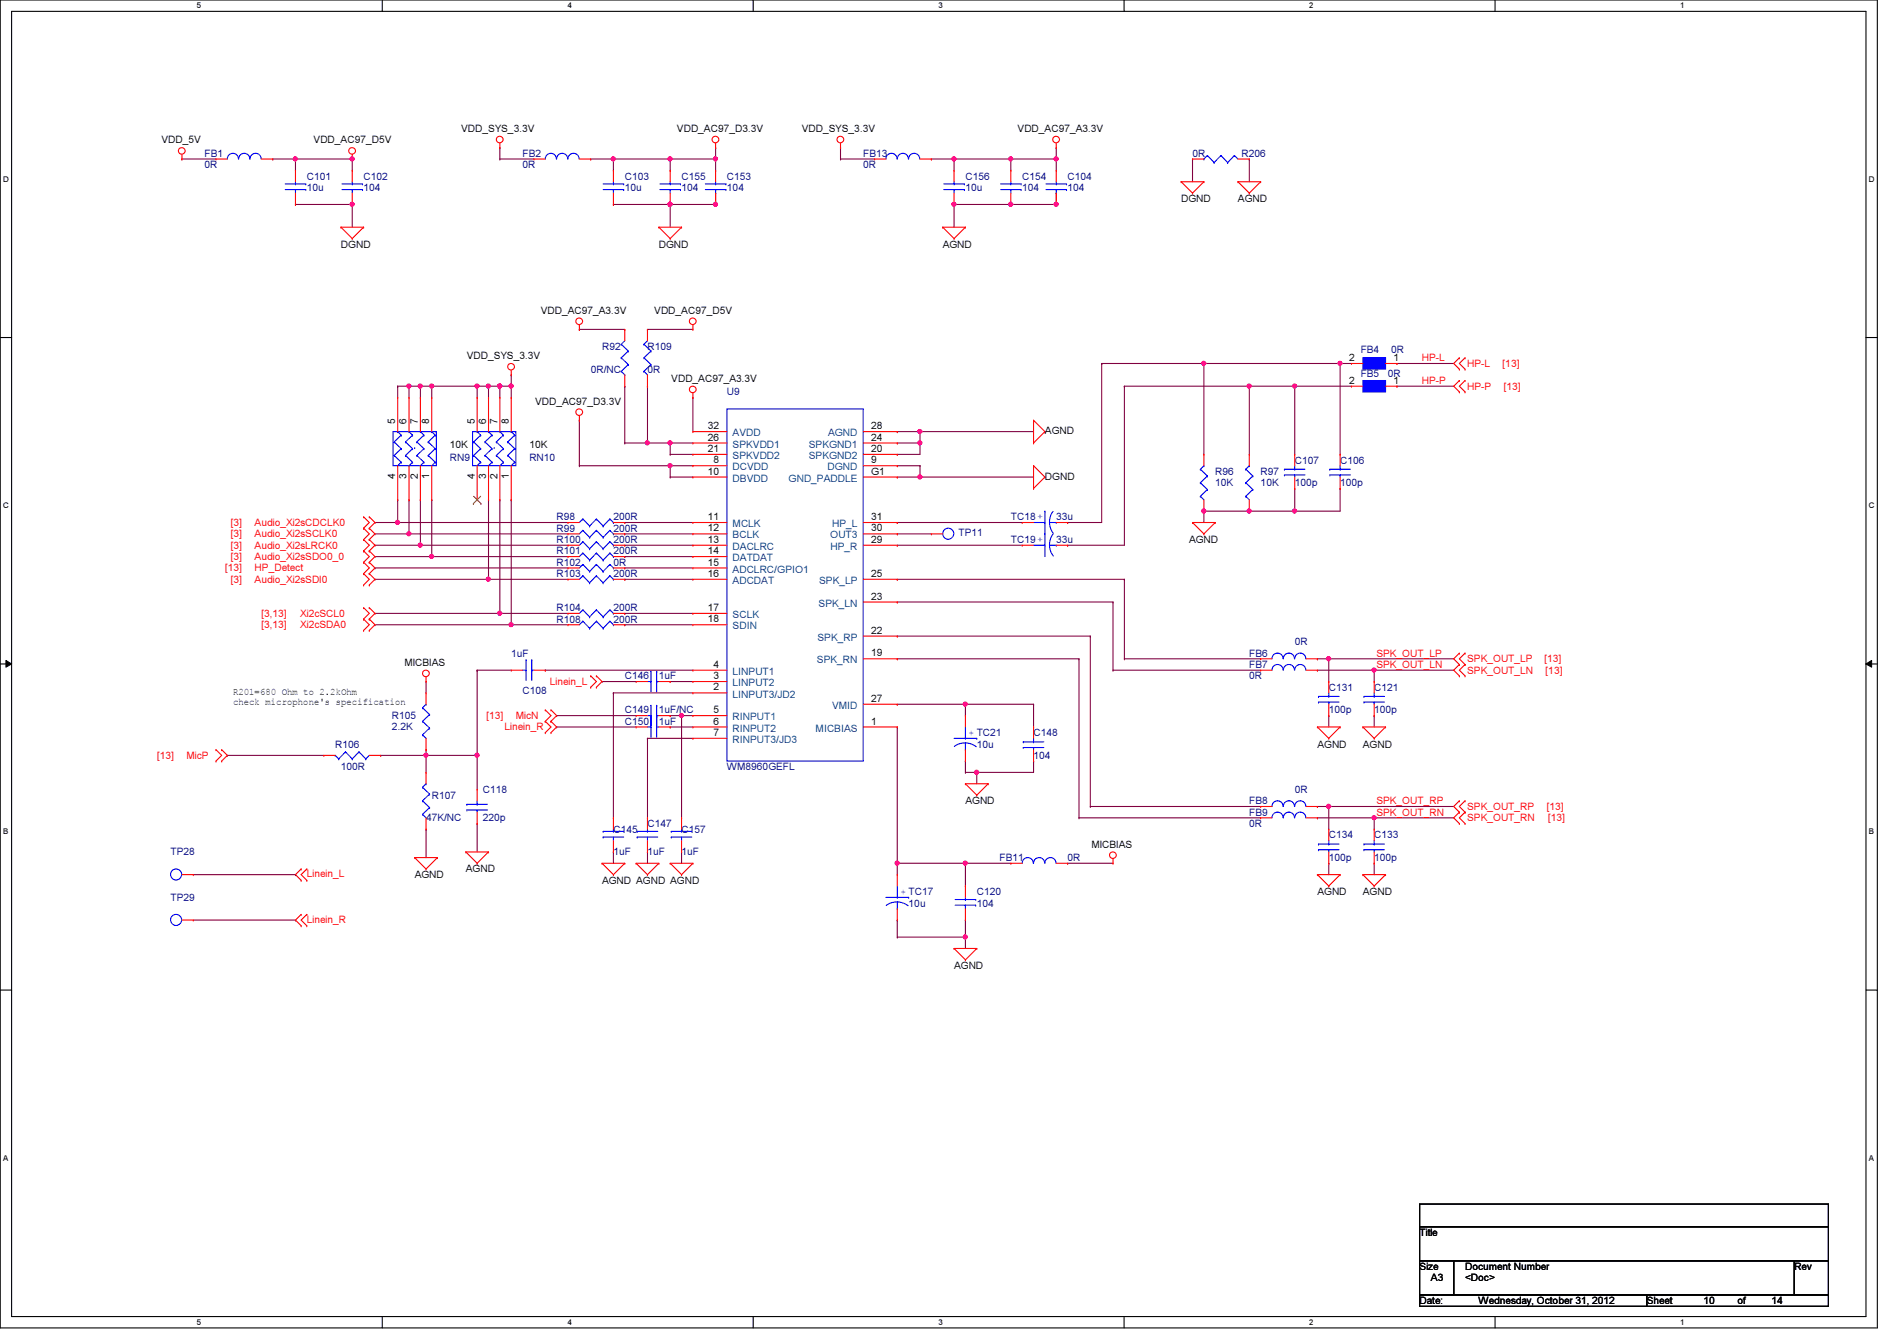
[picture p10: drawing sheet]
<svg xmlns="http://www.w3.org/2000/svg" width="297mm" height="210mm" viewBox="0 0 297 210" stroke-linecap="round" stroke-linejoin="round" font-family="sans-serif">
<defs><g id="words">
<g font-size="1.6">
<text x="25.3" y="22.4">VDD_5V</text>
<text x="49.1" y="22.4">VDD_AC97_D5V</text>
<text x="72.2" y="20.7">VDD_SYS_3.3V</text>
<text x="106" y="20.7">VDD_AC97_D3.3V</text>
<text x="125.6" y="20.7">VDD_SYS_3.3V</text>
<text x="159.3" y="20.7">VDD_AC97_A3.3V</text>
<text x="185" y="31.7">DGND</text>
<text x="193.8" y="31.7">AGND</text>
<text x="53.4" y="38.8">DGND</text>
<text x="103.2" y="38.8">DGND</text>
<text x="147.6" y="38.8">AGND</text>
<text x="84.7" y="49.1">VDD_AC97_A3.3V</text>
<text x="102.4" y="49.1">VDD_AC97_D5V</text>
<text x="73.1" y="56.2">VDD_SYS_3.3V</text>
<text x="105.1" y="59.8">VDD_AC97_A3.3V</text>
<text x="211.3" y="56.5">2</text>
<text x="218.2" y="56.5">1</text>
<text x="83.8" y="63.3">VDD_AC97_D3.3V</text>
<text x="211.3" y="60.1">2</text>
<text x="218.2" y="60.1">1</text>
<text x="61.9" y="66.3" transform="rotate(-90 61.9 66.3)">5</text>
<text x="63.7" y="66.3" transform="rotate(-90 63.7 66.3)">6</text>
<text x="65.4" y="66.3" transform="rotate(-90 65.4 66.3)">7</text>
<text x="67.2" y="66.3" transform="rotate(-90 67.2 66.3)">8</text>
<text x="70.4" y="70.1">10K</text>
<text x="74.3" y="66.3" transform="rotate(-90 74.3 66.3)">5</text>
<text x="76.1" y="66.3" transform="rotate(-90 76.1 66.3)">6</text>
<text x="77.9" y="66.3" transform="rotate(-90 77.9 66.3)">7</text>
<text x="79.7" y="66.3" transform="rotate(-90 79.7 66.3)">8</text>
<text x="82.9" y="70.1">10K</text>
<text x="110.8" y="67.2">32</text>
<text x="110.8" y="69">26</text>
<text x="110.8" y="70.7">21</text>
<text x="136.4" y="70.7">20</text>
<text x="136.4" y="69">24</text>
<text x="136.4" y="67.2">28</text>
<text x="163.6" y="67.9">AGND</text>
<text x="61.9" y="75" transform="rotate(-90 61.9 75)">4</text>
<text x="63.7" y="75" transform="rotate(-90 63.7 75)">3</text>
<text x="65.4" y="75" transform="rotate(-90 65.4 75)">2</text>
<text x="67.2" y="75" transform="rotate(-90 67.2 75)">1</text>
<text x="74.3" y="75" transform="rotate(-90 74.3 75)">4</text>
<text x="76.1" y="75" transform="rotate(-90 76.1 75)">3</text>
<text x="77.9" y="75" transform="rotate(-90 77.9 75)">2</text>
<text x="79.7" y="75" transform="rotate(-90 79.7 75)">1</text>
<text x="110.8" y="74.3">10</text>
<text x="111.7" y="72.5">8</text>
<text x="136.4" y="72.5">9</text>
<text x="136.4" y="74.3">G1</text>
<text x="163.6" y="75.1">DGND</text>
<text x="110.8" y="81.4">11</text>
<text x="110.8" y="83.2">12</text>
<text x="136.4" y="83.2">30</text>
<text x="136.4" y="81.4">31</text>
<text x="110.8" y="85">13</text>
<text x="110.8" y="86.7">14</text>
<text x="110.8" y="88.5">15</text>
<text x="136.4" y="85">29</text>
<text x="186.2" y="85">AGND</text>
<text x="110.8" y="90.3">16</text>
<text x="110.8" y="95.6">17</text>
<text x="136.4" y="90.3">25</text>
<text x="136.4" y="93.9">23</text>
<text x="110.8" y="97.4">18</text>
<text x="136.4" y="99.2">22</text>
<text x="63.3" y="104.2">MICBIAS</text>
<text x="111.7" y="104.5">4</text>
<text x="111.7" y="106.3">3</text>
<text x="136.4" y="102.7">19</text>
<text x="36.5" y="108.8">R201=680 Ohm to 2.2kOhm</text>
<text x="36.5" y="110.4">check microphone's specification</text>
<text x="111.7" y="111.6">5</text>
<text x="111.7" y="113.4">6</text>
<text x="111.7" y="108.1">2</text>
<text x="136.4" y="109.9">27</text>
<text x="136.4" y="113.4">1</text>
<text x="111.7" y="115.2">7</text>
<text x="206.3" y="117">AGND</text>
<text x="213.4" y="117">AGND</text>
<text x="151.2" y="125.9">AGND</text>
<text x="64.9" y="137.5">AGND</text>
<text x="72.9" y="136.6">AGND</text>
<text x="170.9" y="132.7">MICBIAS</text>
<text x="94.3" y="138.3">AGND AGND AGND</text>
<text x="206.3" y="140.1">AGND</text>
<text x="213.4" y="140.1">AGND</text>
<text x="149.4" y="151.7">AGND</text>
<text x="222.3" y="193.5">Title</text>
<text x="222.3" y="198.8">Size</text>
<text x="224.1" y="200.6">A3</text>
<text x="229.4" y="200.6">&lt;Doc&gt;</text>
<text x="229.4" y="198.8">Document Number</text>
<text x="281" y="198.8">Rev</text>
<text x="222.3" y="204.1">Date:</text>
<text x="231.5" y="204.1">Wednesday, October 31, 2012</text>
<text x="257.8" y="204.1">Sheet</text>
<text x="266.7" y="204.1">10</text>
<text x="272.1" y="204.1">of</text>
<text x="277.4" y="204.1">14</text>
</g>
<g font-size="1.6" fill="#000080">
<text x="32" y="24.6">FB1</text>
<text x="32" y="26.3">0R</text>
<text x="48" y="28.1">C101</text>
<text x="48" y="29.9">10u</text>
<text x="56.9" y="28.1">C102</text>
<text x="56.9" y="29.9">104</text>
<text x="81.8" y="24.6">FB2</text>
<text x="81.8" y="26.3">0R</text>
<text x="97.8" y="28.1">C103</text>
<text x="97.8" y="29.9">10u</text>
<text x="106.7" y="28.1">C155</text>
<text x="106.7" y="29.9">104</text>
<text x="113.8" y="28.1">C153</text>
<text x="113.8" y="29.9">104</text>
<text x="135.2" y="24.6">FB13</text>
<text x="135.2" y="26.3">0R</text>
<text x="151.2" y="28.1">C156</text>
<text x="151.2" y="29.9">10u</text>
<text x="160.1" y="28.1">C154</text>
<text x="160.1" y="29.9">104</text>
<text x="167.2" y="28.1">C104</text>
<text x="167.2" y="29.9">104</text>
<text x="186.7" y="24.6">0R</text>
<text x="194.4" y="24.6">R206</text>
<text x="92.5" y="58.3">0R/NC</text>
<text x="94.3" y="54.8">R92</text>
<text x="101.4" y="54.8">R109</text>
<text x="101.4" y="58.3">0R</text>
<text x="213.1" y="55.3">FB4</text>
<text x="213.1" y="59.1">FB5</text>
<text x="217.3" y="59.1">0R</text>
<text x="217.8" y="55.3">0R</text>
<text x="113.8" y="61.9">U9</text>
<text x="70.4" y="72.2">RN9</text>
<text x="82.9" y="72.2">RN10</text>
<text x="190.3" y="74.3">R96</text>
<text x="190.3" y="76.1">10K</text>
<text x="197.4" y="74.3">R97</text>
<text x="197.4" y="76.1">10K</text>
<text x="202.7" y="72.6">C107</text>
<text x="202.7" y="76.1">100p</text>
<text x="209.8" y="72.6">C106</text>
<text x="209.8" y="76.1">100p</text>
<text x="87.2" y="83.2">R99</text>
<text x="87.2" y="81.4">R98</text>
<text x="96.1" y="83.2">200R</text>
<text x="96.1" y="81.4">200R</text>
<text x="150.1" y="83.9">TP11</text>
<text x="158.3" y="81.4">TC18</text>
<text x="165.4" y="81.4">33u</text>
<text x="87.2" y="85">R100</text>
<text x="87.2" y="86.8">R101</text>
<text x="87.2" y="88.6">R102</text>
<text x="96.1" y="85">200R</text>
<text x="96.1" y="86.8">200R</text>
<text x="96.1" y="88.6">0R</text>
<text x="158.3" y="85">TC19</text>
<text x="165.4" y="85">33u</text>
<text x="87.2" y="90.3">R103</text>
<text x="87.2" y="95.7">R104</text>
<text x="96.1" y="90.3">200R</text>
<text x="96.1" y="95.7">200R</text>
<text x="87.2" y="97.5">R108</text>
<text x="96.1" y="97.5">200R</text>
<text x="202.7" y="101">0R</text>
<text x="80" y="102.8">1uF</text>
<text x="97.8" y="106.3">C146</text>
<text x="103.2" y="106.3">1uF</text>
<text x="195.6" y="102.8">FB6</text>
<text x="195.6" y="104.6">FB7</text>
<text x="195.6" y="106.3">0R</text>
<text x="61.4" y="112.6">R105</text>
<text x="81.8" y="108.7">C108</text>
<text x="97.8" y="111.7">C149</text>
<text x="97.8" y="113.5">C150</text>
<text x="103.2" y="111.7">1uF/NC</text>
<text x="103.2" y="113.5">1uF</text>
<text x="208.1" y="108.1">C131</text>
<text x="208.1" y="111.7">100p</text>
<text x="215.2" y="108.1">C121</text>
<text x="215.2" y="111.7">100p</text>
<text x="52.5" y="117">R106</text>
<text x="61.4" y="114.3">2.2K</text>
<text x="152.9" y="117">10u</text>
<text x="161.8" y="115.2">C148</text>
<text x="161.8" y="118.8">104</text>
<text x="53.4" y="120.6">100R</text>
<text x="67.6" y="125">R107</text>
<text x="75.6" y="124.1">C118</text>
<text x="113.8" y="120.6">WM8960GEFL</text>
<text x="195.6" y="125.9">FB8</text>
<text x="202.7" y="124.1">0R</text>
<text x="66.7" y="128.6">47K/NC</text>
<text x="75.6" y="128.6">220p</text>
<text x="96.1" y="130.3">C145</text>
<text x="101.4" y="129.5">C147</text>
<text x="106.7" y="130.3">C157</text>
<text x="195.6" y="127.7">FB9</text>
<text x="195.6" y="129.5">0R</text>
<text x="208.1" y="131.2">C134</text>
<text x="215.2" y="131.2">C133</text>
<text x="26.7" y="133.9">TP28</text>
<text x="96.1" y="133.9">1uF</text>
<text x="101.4" y="133.9">1uF</text>
<text x="106.7" y="133.9">1uF</text>
<text x="156.5" y="134.8">FB11</text>
<text x="167.2" y="134.8">0R</text>
<text x="208.1" y="134.8">100p</text>
<text x="215.2" y="134.8">100p</text>
<text x="26.7" y="141">TP29</text>
<text x="142.3" y="141.9">10u</text>
<text x="152.9" y="140.1">C120</text>
<text x="152.9" y="141.9">104</text>
</g>
<g font-size="1.6" fill="#f00">
<text x="222.6" y="56.6">HP-L</text>
<text x="229.7" y="57.4">HP-L</text>
<text x="235.3" y="57.4">[13]</text>
<text x="222.6" y="60.1">HP-P</text>
<text x="229.7" y="61">HP-P</text>
<text x="235.5" y="61">[13]</text>
<text x="36.1" y="82.3">[3]</text>
<text x="39.9" y="82.3">Audio_Xi2sCDCLK0</text>
<text x="35.3" y="89.5">[13]</text>
<text x="36.1" y="84.1">[3]</text>
<text x="36.1" y="85.9">[3]</text>
<text x="36.1" y="87.7">[3]</text>
<text x="39.9" y="84.1">Audio_Xi2sSCLK0</text>
<text x="39.9" y="85.9">Audio_Xi2sLRCK0</text>
<text x="39.9" y="87.7">Audio_Xi2sSDO0_0</text>
<text x="39.9" y="89.5">HP_Detect</text>
<text x="36.1" y="91.2">[3]</text>
<text x="39.9" y="91.2">Audio_Xi2sSDI0</text>
<text x="40.9" y="98.3">[3,13]</text>
<text x="40.9" y="96.6">[3,13]</text>
<text x="47" y="98.3">Xi2cSDA0</text>
<text x="47" y="96.6">Xi2cSCL0</text>
<text x="86.1" y="107.2">Linein_L</text>
<text x="215.5" y="102.8">SPK_OUT_LP</text>
<text x="215.5" y="104.6">SPK_OUT_LN</text>
<text x="229.7" y="103.7">SPK_OUT_LP</text>
<text x="229.7" y="105.5">SPK_OUT_LN</text>
<text x="241.8" y="103.7">[13]</text>
<text x="242" y="105.5">[13]</text>
<text x="76.2" y="112.6">[13]</text>
<text x="80.8" y="112.6">MicN</text>
<text x="24.6" y="118.8">[13]</text>
<text x="29.2" y="118.8">MicP</text>
<text x="79" y="114.3">Linein_R</text>
<text x="215.5" y="125.9">SPK_OUT_RP</text>
<text x="215.5" y="127.7">SPK_OUT_RN</text>
<text x="229.7" y="126.8">SPK_OUT_RP</text>
<text x="229.7" y="128.6">SPK_OUT_RN</text>
<text x="242.2" y="126.8">[13]</text>
<text x="242.4" y="128.6">[13]</text>
<text x="48" y="137.3">Linein_L</text>
<text x="48" y="144.4">Linein_R</text>
</g>
<g font-size="1.6" fill="#004080">
<text x="114.7" y="68.3">AVDD</text>
<text x="114.7" y="70.1">SPKVDD1</text>
<text x="114.7" y="71.8">SPKVDD2</text>
<text x="126.7" y="71.8">SPKGND2</text>
<text x="126.7" y="70.1">SPKGND1</text>
<text x="129.7" y="68.3">AGND</text>
<text x="114.7" y="73.6">DCVDD</text>
<text x="114.7" y="75.4">DBVDD</text>
<text x="123.5" y="75.4">GND_PADDLE</text>
<text x="129.6" y="73.6">DGND</text>
<text x="114.7" y="82.5">MCLK</text>
<text x="130.3" y="82.5">HP_L</text>
<text x="114.7" y="84.3">BCLK</text>
<text x="114.7" y="86.1">DACLRC</text>
<text x="114.7" y="87.8">DATDAT</text>
<text x="114.7" y="89.6">ADCLRC/GPIO1</text>
<text x="130" y="84.3">OUT3</text>
<text x="130" y="86.1">HP_R</text>
<text x="114.7" y="91.4">ADCDAT</text>
<text x="128.2" y="95">SPK_LN</text>
<text x="128.3" y="91.4">SPK_LP</text>
<text x="114.7" y="98.5">SDIN</text>
<text x="114.7" y="96.7">SCLK</text>
<text x="128" y="100.3">SPK_RP</text>
<text x="114.7" y="105.6">LINPUT1</text>
<text x="114.7" y="107.4">LINPUT2</text>
<text x="127.9" y="103.8">SPK_RN</text>
<text x="114.7" y="112.7">RINPUT1</text>
<text x="114.7" y="109.2">LINPUT3/JD2</text>
<text x="130.3" y="111">VMID</text>
<text x="114.7" y="114.5">RINPUT2</text>
<text x="114.7" y="116.3">RINPUT3/JD3</text>
<text x="127.7" y="114.5">MICBIAS</text>
</g>
<g font-size="1.6" fill="#00f">
<text x="163.4" y="81.2" transform="rotate(-90 163.4 81.2)">+</text>
<text x="163.4" y="84.8" transform="rotate(-90 163.4 84.8)">+</text>
<text x="151.7" y="115.2">+ TC21</text>
<text x="141.1" y="140.1">+ TC17</text>
</g>
<g font-size="1.3">
<text x="30.8" y="1.3">5</text>
<text x="88.9" y="1.3">4</text>
<text x="146.9" y="1.3">3</text>
<text x="205" y="1.3">2</text>
<text x="263.1" y="1.3">1</text>
<text x=".5" y="28.4">D</text>
<text x="292.6" y="28.4">D</text>
<text x=".5" y="79.5">C</text>
<text x="292.6" y="79.5">C</text>
<text x=".5" y="130.6">B</text>
<text x="292.6" y="130.6">B</text>
<text x=".5" y="181.7">A</text>
<text x="292.6" y="181.7">A</text>
<text x="30.8" y="207.4">5</text>
<text x="88.9" y="207.4">4</text>
<text x="146.9" y="207.4">3</text>
<text x="205" y="207.4">2</text>
<text x="263.1" y="207.4">1</text>
</g>
</g></defs>
<path d="M0 0h294v207.9h-294zM1.8 1.8h290.4v204.3h-290.4z" fill="none" stroke="#000" stroke-width=".17"/>
<g fill="#fff">
<path d="M30.8 .2h.7v1.4h-.7z"/>
<path d="M30.8 206.2h.7v1.4h-.7z"/>
</g>
<path d="M59.9 0v1.8M59.9 206.1v1.8" fill="none" stroke="#000" stroke-width=".17"/>
<g fill="#fff">
<path d="M88.9 .2h.6v1.4h-.6z"/>
<path d="M88.9 206.2h.6v1.4h-.6z"/>
</g>
<path d="M117.9 0v1.8M117.9 206.1v1.8" fill="none" stroke="#000" stroke-width=".17"/>
<g fill="#fff">
<path d="M146.9 .2h.7v1.4h-.7z"/>
<path d="M146.9 206.2h.7v1.4h-.7z"/>
</g>
<path d="M176 0v1.8M176 206.1v1.8" fill="none" stroke="#000" stroke-width=".17"/>
<g fill="#fff">
<path d="M205 .2h.7v1.4h-.7z"/>
<path d="M205 206.2h.7v1.4h-.7z"/>
</g>
<path d="M234.1 0v1.8M234.1 206.1v1.8" fill="none" stroke="#000" stroke-width=".17"/>
<g fill="#fff">
<path d="M263.1 .2h.7v1.4h-.7z"/>
<path d="M263.1 206.2h.7v1.4h-.7z"/>
<path d="M.5 27.3h.9v1.4h-.9z"/>
<path d="M292.6 27.3h.9v1.4h-.9z"/>
<path d="M.5 78.4h.9v1.4h-.9z"/>
<path d="M292.6 78.4h.9v1.4h-.9z"/>
</g>
<path d="M0 52.8h1.8M292.2 52.8h1.8" fill="none" stroke="#000" stroke-width=".17"/>
<g fill="#fff">
<path d="M.5 129.5h.8v1.4h-.8z"/>
<path d="M292.6 129.5h.9v1.4h-.9z"/>
</g>
<path d="M0 103.9h1.8M292.2 103.9h1.8" fill="none" stroke="#000" stroke-width=".17"/>
<path d="M.9 103.4l.9 .5-.9 .5zM292.2 103.9l.9-.5v1z" fill="#000"/>
<path d="M.9 103.4l.9 .5-.9 .5zM292.2 103.9l.9-.5v1z" fill="none" stroke="#000" stroke-width=".16"/>
<g fill="#fff">
<path d="M.5 180.5h.8v1.4h-.8z"/>
<path d="M292.6 180.5h.9v1.4h-.9z"/>
</g>
<path d="M0 155h1.8M292.2 155h1.8" fill="none" stroke="#000" stroke-width=".17"/>
<path d="M64 78.2h.1M64 78.2v5.4M64 83.6h.1M64 83.6h24.9M97.8 85.3h.1M97.8 85.3h10.7" fill="none" stroke="#800040" stroke-width=".17"/>
<circle cx="64" cy="83.5" r=".32" fill="#f0f"/>
<circle cx="64" cy="83.5" r=".32" fill="none" stroke="#f0f" stroke-width=".17"/>
<path d="M104.9 72.9h.1M104.9 72.9h3.6" fill="none" stroke="#800040" stroke-width=".17"/>
<circle cx="104.9" cy="72.9" r=".32" fill="#f0f"/>
<circle cx="104.9" cy="72.9" r=".32" fill="none" stroke="#f0f" stroke-width=".17"/>
<path d="M90.7 65.8h.1M90.7 65.8v7.1M80 97.8h.1M80 97.8h8.9M74.7 104.9h.1M74.7 104.9v13.3" fill="none" stroke="#800040" stroke-width=".17"/>
<circle cx="80" cy="97.8" r=".32" fill="#f0f"/>
<circle cx="80" cy="97.8" r=".32" fill="none" stroke="#f0f" stroke-width=".17"/>
<path d="M151.2 110.2h.1M151.2 110.2h10.6" fill="none" stroke="#800040" stroke-width=".17"/>
<circle cx="151.1" cy="110.2" r=".32" fill="#f0f"/>
<circle cx="151.1" cy="110.2" r=".32" fill="none" stroke="#f0f" stroke-width=".17"/>
<path d="M65.8 60.5h.1M65.8 60.5v1.7M65.8 60.5h1.8" fill="none" stroke="#800040" stroke-width=".17"/>
<circle cx="67.6" cy="60.4" r=".32" fill="#f0f"/>
<circle cx="67.6" cy="60.4" r=".32" fill="none" stroke="#f0f" stroke-width=".17"/>
<circle cx="65.8" cy="60.4" r=".32" fill="#f0f"/>
<circle cx="65.8" cy="60.4" r=".32" fill="none" stroke="#f0f" stroke-width=".17"/>
<g fill="none" stroke="#800040" stroke-width=".17">
<path d="M65.8 78.2h.1M65.8 78.2v7.1h-7.1M80 78.2h.1M80 78.2v19.6h-21.3M90.7 72.9h.1M90.7 72.9h14.2M104.9 74.7h.1M104.9 72.9h.1M104.9 74.7h3.6M104.9 72.9v1.8M140.5 71.1h.1M144.1 69.3h.1"/>
<path d="M144.1 74.7h.1M144.1 69.3v1.8h-3.6M144.1 74.7h17.7M58.7 97.8h.1M58.7 85.3h.1M140.5 94.2h.1M140.5 94.2h33.8M174.3 94.2h.1M174.3 94.2v10.7M85.4 104.9h.1M85.4 104.9h23.1"/>
</g>
<circle cx="144" cy="74.6" r=".32" fill="#f0f"/>
<circle cx="144" cy="74.6" r=".32" fill="none" stroke="#f0f" stroke-width=".17"/>
<path d="M64 60.5h.1M64 60.5v1.7M151.2 120.9h.1M151.2 120.9h1.7" fill="none" stroke="#800040" stroke-width=".17"/>
<circle cx="64" cy="60.4" r=".32" fill="#f0f"/>
<circle cx="64" cy="60.4" r=".32" fill="none" stroke="#f0f" stroke-width=".17"/>
<path d="M172.5 56.9h.1M172.5 56.9h16M64 60.5h.1M64 60.5h1.8M67.6 78.2h.1M67.6 78.2v8.9M74.7 118.2h.1M74.7 118.2v5.4M66.7 129.8h.1M66.7 129.8v4.4M140.5 135.1h.1M140.5 135.1v1.8" fill="none" stroke="#800040" stroke-width=".17"/>
<circle cx="74.7" cy="118.2" r=".32" fill="#f0f"/>
<circle cx="74.7" cy="118.2" r=".32" fill="none" stroke="#f0f" stroke-width=".17"/>
<path d="M66.7 117.3h.1M66.7 117.3v.9" fill="none" stroke="#800040" stroke-width=".17"/>
<circle cx="66.7" cy="118.2" r=".32" fill="#f0f"/>
<circle cx="66.7" cy="118.2" r=".32" fill="none" stroke="#f0f" stroke-width=".17"/>
<g fill="none" stroke="#800040" stroke-width=".17">
<path d="M172.5 56.9h.1M172.5 56.9v24.9h-5.3M62.3 60.5h.1M62.3 60.5v1.7M62.3 60.5h1.7M140.5 72.9h.1M140.5 72.9h3.6M144.1 72.9h.1M144.1 72.9v1.8M58.7 88.9h.1M58.7 88.9h30.2M65.8 85.3h.1"/>
<path d="M65.8 85.3h23.1M97.8 87.1h.1M97.8 87.1h10.7M140.5 83.6h.1M140.5 99.6h.1M140.5 83.6h5.3M140.5 99.6h30.2M167.2 81.8h.1M170.7 99.6h.1M170.7 99.6v26.6M59.6 118.2h.1M59.6 118.2h15.1"/>
<path d="M66.7 118.2h.1M66.7 106.7h.1M66.7 106.7v1.8M66.7 118.2v2.7M74.7 104.9h.1M74.7 104.9h5.3M96.1 108.5h.1M96.1 108.5h12.4M140.5 110.2h.1M140.5 110.2h10.7M151.2 110.2h.1M151.2 110.2v1.8"/>
<path d="M74.7 128.9h.1M74.7 128.9v4.4"/>
</g>
<circle cx="65.8" cy="85.3" r=".32" fill="#f0f"/>
<circle cx="65.8" cy="85.3" r=".32" fill="none" stroke="#f0f" stroke-width=".17"/>
<path d="M78.3 96h.1M78.3 96h10.6" fill="none" stroke="#800040" stroke-width=".17"/>
<circle cx="78.2" cy="96" r=".32" fill="#f0f"/>
<circle cx="78.2" cy="96" r=".32" fill="none" stroke="#f0f" stroke-width=".17"/>
<path d="M97.8 88.9h.1M97.8 88.9h10.7M140.5 146.7h.1M140.5 146.7h10.7M151.2 144h.1M151.2 146.7h.1M151.2 144v4.5" fill="none" stroke="#800040" stroke-width=".17"/>
<circle cx="151.1" cy="146.7" r=".32" fill="#f0f"/>
<circle cx="151.1" cy="146.7" r=".32" fill="none" stroke="#f0f" stroke-width=".17"/>
<path d="M151.2 135.1h.1M151.2 135.1h7.1M140.5 144h.1M140.5 144v2.7" fill="none" stroke="#800040" stroke-width=".17"/>
<circle cx="151.1" cy="135.1" r=".32" fill="#f0f"/>
<circle cx="151.1" cy="135.1" r=".32" fill="none" stroke="#f0f" stroke-width=".17"/>
<path d="M176.1 60.5h.1M176.1 60.5h19.5M140.5 81.8h.1M140.5 81.8h19.6" fill="none" stroke="#800040" stroke-width=".17"/>
<circle cx="195.6" cy="60.4" r=".32" fill="#f0f"/>
<circle cx="195.6" cy="60.4" r=".32" fill="none" stroke="#f0f" stroke-width=".17"/>
<g fill="none" stroke="#800040" stroke-width=".17">
<path d="M78.3 60.5h.1M78.3 60.5v1.7M78.3 60.5h1.7M80 60.5h.1M80 60.5v1.7M176.1 60.5h.1M176.1 60.5v24.8h-8.9M97.8 90.7h.1M97.8 90.7h10.7M140.5 85.3h.1M140.5 85.3h19.6M167.2 85.3h.1"/>
<path d="M101.4 115.6h.1M101.4 115.6h7.1M140.5 103.1h.1M140.5 103.1h28.4M168.9 103.1h.1M168.9 103.1v24.9"/>
</g>
<circle cx="80" cy="60.4" r=".32" fill="#f0f"/>
<circle cx="80" cy="60.4" r=".32" fill="none" stroke="#f0f" stroke-width=".17"/>
<circle cx="78.2" cy="60.4" r=".32" fill="#f0f"/>
<circle cx="78.2" cy="60.4" r=".32" fill="none" stroke="#f0f" stroke-width=".17"/>
<path d="M80 58.7h.1M80 58.7v1.8M67.6 87.1h.1M67.6 87.1h21.3" fill="none" stroke="#800040" stroke-width=".17"/>
<circle cx="67.6" cy="87.1" r=".32" fill="#f0f"/>
<circle cx="67.6" cy="87.1" r=".32" fill="none" stroke="#f0f" stroke-width=".17"/>
<path d="M62.3 81.8h.1M62.3 81.8h26.6" fill="none" stroke="#800040" stroke-width=".17"/>
<circle cx="62.2" cy="81.8" r=".32" fill="#f0f"/>
<circle cx="62.2" cy="81.8" r=".32" fill="none" stroke="#f0f" stroke-width=".17"/>
<path d="M97.8 81.8h.1M97.8 81.8h10.7M140.5 135.1h.1M140.5 135.1h10.7M151.2 135.1h.1M151.2 135.1v3.6" fill="none" stroke="#800040" stroke-width=".17"/>
<circle cx="140.5" cy="135.1" r=".32" fill="#f0f"/>
<circle cx="140.5" cy="135.1" r=".32" fill="none" stroke="#f0f" stroke-width=".17"/>
<path d="M209.8 56.9h.1M209.8 56.9h1.8M202.7 76.5h.1M202.7 76.5v3.5" fill="none" stroke="#800040" stroke-width=".17"/>
<circle cx="202.7" cy="80" r=".32" fill="#f0f"/>
<circle cx="202.7" cy="80" r=".32" fill="none" stroke="#f0f" stroke-width=".17"/>
<path d="M202.7 60.5h.1M202.7 60.5v10.6M209.8 76.5h.1M209.8 76.5v3.5h-14.2M195.6 80h.1M202.7 80h.1" fill="none" stroke="#800040" stroke-width=".17"/>
<circle cx="202.7" cy="60.4" r=".32" fill="#f0f"/>
<circle cx="202.7" cy="60.4" r=".32" fill="none" stroke="#f0f" stroke-width=".17"/>
<path d="M188.5 56.9h.1M188.5 56.9h21.3M209.8 56.9h.1M209.8 56.9v14.2M195.6 60.5h.1M195.6 60.5h7.1" fill="none" stroke="#800040" stroke-width=".17"/>
<circle cx="209.8" cy="56.9" r=".32" fill="#f0f"/>
<circle cx="209.8" cy="56.9" r=".32" fill="none" stroke="#f0f" stroke-width=".17"/>
<circle cx="188.5" cy="56.9" r=".32" fill="#f0f"/>
<circle cx="188.5" cy="56.9" r=".32" fill="none" stroke="#f0f" stroke-width=".17"/>
<path d="M188.5 80h.1M188.5 80v1.8M188.5 80h7.1" fill="none" stroke="#800040" stroke-width=".17"/>
<circle cx="195.6" cy="80" r=".32" fill="#f0f"/>
<circle cx="195.6" cy="80" r=".32" fill="none" stroke="#f0f" stroke-width=".17"/>
<circle cx="188.5" cy="80" r=".32" fill="#f0f"/>
<circle cx="188.5" cy="80" r=".32" fill="none" stroke="#f0f" stroke-width=".17"/>
<path d="M188.5 56.9h.1M188.5 56.9v14.2M76.5 60.5h.1M76.5 60.5h1.8M76.5 60.5v1.7M195.6 60.5h.1M195.6 60.5v10.6M202.7 60.5h.1M202.7 60.5h8.9" fill="none" stroke="#800040" stroke-width=".17"/>
<circle cx="78.2" cy="60.4" r=".32" fill="#f0f"/>
<circle cx="78.2" cy="60.4" r=".32" fill="none" stroke="#f0f" stroke-width=".17"/>
<circle cx="76.5" cy="60.4" r=".32" fill="#f0f"/>
<circle cx="76.5" cy="60.4" r=".32" fill="none" stroke="#f0f" stroke-width=".17"/>
<g fill="none" stroke="#800040" stroke-width=".17">
<path d="M76.5 78.2h.1M76.5 78.2v12.5M101.4 69.3h.1M101.4 69.3h3.5M108.5 62.2h.1M108.5 62.2v5.4M58.7 90.7h.1M58.7 90.7h30.2M76.5 90.7h.1M97.8 96h.1M97.8 96h10.7M167.2 135.1h.1"/>
<path d="M167.2 135.1h7.1"/>
</g>
<circle cx="76.5" cy="90.7" r=".32" fill="#f0f"/>
<circle cx="76.5" cy="90.7" r=".32" fill="none" stroke="#f0f" stroke-width=".17"/>
<g fill="none" stroke="#800040" stroke-width=".17">
<path d="M101.4 115.6h.1M101.4 115.6v12.4M176.1 103.1h.1M176.1 103.1h21.3M206.3 104.9h.1M206.3 103.1h.1M206.3 104.9h8.9M206.3 103.1h21.3M208.1 112h.1M208.1 103.1h.1M208.1 103.1v3.6M208.1 112v1.8"/>
<path d="M215.2 112h.1M215.2 112v1.8M206.3 128h.1M206.3 128h8.9"/>
</g>
<circle cx="208" cy="103.1" r=".32" fill="#f0f"/>
<circle cx="208" cy="103.1" r=".32" fill="none" stroke="#f0f" stroke-width=".17"/>
<path d="M174.3 104.9h.1M174.3 104.9h23.1M215.2 104.9h.1M215.2 104.9v1.8M215.2 104.9h12.4" fill="none" stroke="#800040" stroke-width=".17"/>
<circle cx="215.2" cy="104.9" r=".32" fill="#f0f"/>
<circle cx="215.2" cy="104.9" r=".32" fill="none" stroke="#f0f" stroke-width=".17"/>
<path d="M170.7 126.2h.1M170.7 126.2h26.7M206.3 126.2h.1M206.3 126.2h21.3M208.1 135.1h.1M208.1 126.2h.1M208.1 126.2v3.6M208.1 135.1v1.8M215.2 135.1h.1M215.2 135.1v1.8" fill="none" stroke="#800040" stroke-width=".17"/>
<circle cx="208" cy="126.2" r=".32" fill="#f0f"/>
<circle cx="208" cy="126.2" r=".32" fill="none" stroke="#f0f" stroke-width=".17"/>
<path d="M168.9 128h.1M168.9 128h28.5M215.2 128h.1M215.2 128v1.8M215.2 128h12.4" fill="none" stroke="#800040" stroke-width=".17"/>
<circle cx="215.2" cy="128" r=".32" fill="#f0f"/>
<circle cx="215.2" cy="128" r=".32" fill="none" stroke="#f0f" stroke-width=".17"/>
<g fill="none" stroke="#800040" stroke-width=".17">
<path d="M90.7 51.6h.1M90.7 51.6h7.1M101.4 51.6h.1M101.4 51.6h7.1M97.8 60.5h.1M97.8 60.5v8.8M101.4 60.5h.1M101.4 60.5v8.8M96.1 108.5h.1M96.1 108.5v19.5M96.1 133.3h.1M96.1 133.3v1.8"/>
<path d="M101.4 133.3h.1M101.4 133.3v1.8"/>
</g>
<circle cx="101.4" cy="69.3" r=".32" fill="#f0f"/>
<circle cx="101.4" cy="69.3" r=".32" fill="none" stroke="#f0f" stroke-width=".17"/>
<path d="M74.7 60.5h.1M74.7 60.5v1.7" fill="none" stroke="#800040" stroke-width=".17"/>
<circle cx="74.7" cy="60.4" r=".32" fill="#f0f"/>
<circle cx="74.7" cy="60.4" r=".32" fill="none" stroke="#f0f" stroke-width=".17"/>
<g fill="none" stroke="#800040" stroke-width=".17">
<path d="M62.3 78.2h.1M62.3 78.2v3.6h-3.6M67.6 60.5h.1M67.6 60.5h8.9M67.6 60.5v1.7M74.7 60.5h.1M78.3 78.2h.1M78.3 78.2v17.8h-19.6M104.9 69.3h.1M104.9 71.1h.1M104.9 69.3h3.6M104.9 71.1h3.6"/>
<path d="M104.9 69.3v1.8M140.5 74.7h.1M140.5 74.7h3.6M144.1 67.6h.1M144.1 67.6h17.7M58.7 87.1h.1M58.7 83.6h.1M58.7 96h.1M58.7 81.8h.1M58.7 83.6h5.3M58.7 87.1h8.9M97.8 97.8h.1"/>
<path d="M97.8 83.6h.1M97.8 97.8h10.7M97.8 83.6h10.7M140.5 90.7h.1M140.5 90.7h35.6M176.1 90.7h.1M176.1 90.7v12.4M140.5 113.8h.1M140.5 113.8v21.3M151.2 119.1h.1M151.2 119.1v1.8M161.8 110.2h.1"/>
<path d="M161.8 119.1h.1M161.8 110.2v3.6M161.8 119.1v1.8"/>
</g>
<circle cx="104.9" cy="69.3" r=".32" fill="#f0f"/>
<circle cx="104.9" cy="69.3" r=".32" fill="none" stroke="#f0f" stroke-width=".17"/>
<path d="M152.9 120.9h.1M152.9 120.9h8.9" fill="none" stroke="#800040" stroke-width=".17"/>
<circle cx="152.9" cy="120.9" r=".32" fill="#f0f"/>
<circle cx="152.9" cy="120.9" r=".32" fill="none" stroke="#f0f" stroke-width=".17"/>
<path d="M140.5 69.3h.1M144.1 67.6h.1M144.1 67.6v1.7h-3.6M152.9 120.9h.1M152.9 120.9v1.8" fill="none" stroke="#800040" stroke-width=".17"/>
<circle cx="144" cy="69.3" r=".32" fill="#f0f"/>
<circle cx="144" cy="69.3" r=".32" fill="none" stroke="#f0f" stroke-width=".17"/>
<circle cx="144" cy="67.5" r=".32" fill="#f0f"/>
<circle cx="144" cy="67.5" r=".32" fill="none" stroke="#f0f" stroke-width=".17"/>
<g fill="none" stroke="#800040" stroke-width=".17">
<path d="M46.3 24.9h.1M46.3 24.9v1.8M218.7 56.9h.1M218.7 56.9h8.9M97.8 69.3h.1M97.8 69.3h3.6M140.5 67.6h.1M140.5 67.6h3.6M218.7 60.5h.1M218.7 60.5h8.9M35.6 118.2h.1M35.6 118.2h15.1"/>
<path d="M87.2 112h.1M87.2 113.8h.1M87.2 113.8h12.4M87.2 112h12.4M94.3 106.7h.1M94.3 106.7h5.3M104.9 106.7h.1M104.9 113.8h.1M104.9 106.7h3.6M104.9 113.8h3.6M106.7 112h.1M106.7 112h1.8"/>
</g>
<circle cx="46.2" cy="24.9" r=".32" fill="#f0f"/>
<circle cx="46.2" cy="24.9" r=".32" fill="none" stroke="#f0f" stroke-width=".17"/>
<path d="M42.7 24.9h.1M42.7 24.9h12.5M46.3 32h.1M46.3 24.9h.1M46.3 32h8.9" fill="none" stroke="#800040" stroke-width=".17"/>
<circle cx="55.1" cy="24.9" r=".32" fill="#f0f"/>
<circle cx="55.1" cy="24.9" r=".32" fill="none" stroke="#f0f" stroke-width=".17"/>
<path d="M55.2 32h.1M55.2 32v3.6" fill="none" stroke="#800040" stroke-width=".17"/>
<circle cx="55.1" cy="32" r=".32" fill="#f0f"/>
<circle cx="55.1" cy="32" r=".32" fill="none" stroke="#f0f" stroke-width=".17"/>
<path d="M55.2 24.9h.1M55.2 24.9v1.8M96.1 24.9h.1M96.1 24.9v1.8" fill="none" stroke="#800040" stroke-width=".17"/>
<circle cx="96" cy="24.9" r=".32" fill="#f0f"/>
<circle cx="96" cy="24.9" r=".32" fill="none" stroke="#f0f" stroke-width=".17"/>
<g fill="none" stroke="#800040" stroke-width=".17">
<path d="M28.5 24.9h.1M28.5 24.9h5.3M92.5 24.9h.1M92.5 24.9h3.6M96.1 32h.1M96.1 32h8.8M131.6 24.9h.1M131.6 23.1h.1M131.6 24.9h5.3M131.6 23.1v1.8M158.3 24.9h.1M158.3 24.9v1.8"/>
<path d="M165.4 24.9h.1M165.4 24.9v1.8M186.7 24.9h.1M186.7 24.9v3.5M195.6 24.9h.1M195.6 24.9v3.5"/>
</g>
<circle cx="158.3" cy="24.9" r=".32" fill="#f0f"/>
<circle cx="158.3" cy="24.9" r=".32" fill="none" stroke="#f0f" stroke-width=".17"/>
<path d="M158.3 24.9h.1M158.3 24.9h7.1" fill="none" stroke="#800040" stroke-width=".17"/>
<circle cx="165.4" cy="24.9" r=".32" fill="#f0f"/>
<circle cx="165.4" cy="24.9" r=".32" fill="none" stroke="#f0f" stroke-width=".17"/>
<path d="M149.4 32h.1M149.4 32v3.6M165.4 30.2h.1M165.4 30.2v1.8" fill="none" stroke="#800040" stroke-width=".17"/>
<circle cx="149.4" cy="32" r=".32" fill="#f0f"/>
<circle cx="149.4" cy="32" r=".32" fill="none" stroke="#f0f" stroke-width=".17"/>
<path d="M149.4 32h.1M149.4 24.9h.1M149.4 32h8.9M149.4 24.9h8.9" fill="none" stroke="#800040" stroke-width=".17"/>
<circle cx="149.4" cy="24.9" r=".32" fill="#f0f"/>
<circle cx="149.4" cy="24.9" r=".32" fill="none" stroke="#f0f" stroke-width=".17"/>
<path d="M158.3 32h.1M158.3 32h7.1" fill="none" stroke="#800040" stroke-width=".17"/>
<circle cx="165.4" cy="32" r=".32" fill="#f0f"/>
<circle cx="165.4" cy="32" r=".32" fill="none" stroke="#f0f" stroke-width=".17"/>
<circle cx="158.3" cy="32" r=".32" fill="#f0f"/>
<circle cx="158.3" cy="32" r=".32" fill="none" stroke="#f0f" stroke-width=".17"/>
<path d="M78.3 23.1h.1M78.3 24.9h.1M78.3 24.9h5.3M78.3 23.1v1.8M104.9 32h.1M104.9 32h7.2M112.1 24.9h.1M112.1 24.9v1.8M145.8 24.9h.1M145.8 24.9h3.6M165.4 23.1h.1M165.4 23.1v1.8" fill="none" stroke="#800040" stroke-width=".17"/>
<circle cx="112" cy="32" r=".32" fill="#f0f"/>
<circle cx="112" cy="32" r=".32" fill="none" stroke="#f0f" stroke-width=".17"/>
<circle cx="104.9" cy="32" r=".32" fill="#f0f"/>
<circle cx="104.9" cy="32" r=".32" fill="none" stroke="#f0f" stroke-width=".17"/>
<path d="M96.1 24.9h.1M96.1 24.9h8.8" fill="none" stroke="#800040" stroke-width=".17"/>
<circle cx="104.9" cy="24.9" r=".32" fill="#f0f"/>
<circle cx="104.9" cy="24.9" r=".32" fill="none" stroke="#f0f" stroke-width=".17"/>
<path d="M104.9 32h.1M104.9 32v3.6" fill="none" stroke="#800040" stroke-width=".17"/>
<circle cx="104.9" cy="32" r=".32" fill="#f0f"/>
<circle cx="104.9" cy="32" r=".32" fill="none" stroke="#f0f" stroke-width=".17"/>
<path d="M104.9 24.9h.1M104.9 24.9h7.2M112.1 30.2h.1M112.1 30.2v1.8" fill="none" stroke="#800040" stroke-width=".17"/>
<circle cx="112" cy="24.9" r=".32" fill="#f0f"/>
<circle cx="112" cy="24.9" r=".32" fill="none" stroke="#f0f" stroke-width=".17"/>
<path d="M104.9 24.9h.1M104.9 24.9v1.8M112.1 23.1h.1M112.1 23.1v1.8M149.4 24.9h.1M149.4 24.9v1.8M106.7 112h.1M106.7 112v16M106.7 133.3h.1M106.7 133.3v1.8" fill="none" stroke="#800040" stroke-width=".17"/>
<circle cx="106.7" cy="112" r=".32" fill="#f0f"/>
<circle cx="106.7" cy="112" r=".32" fill="none" stroke="#f0f" stroke-width=".17"/>
<path d="M104.9 112h.1M104.9 112h1.8M30.3 136.9h16M46.3 136.9h.1M30.3 144h16M46.3 144h.1" fill="none" stroke="#800040" stroke-width=".17"/>
<g fill="none" stroke="#f00" stroke-width=".17">
<path d="M28.5 24.9h.1M28.5 24.2v.7M53.4 35.6h.1M53.4 35.6h3.5M53.4 35.6l1.8 1.7M55.2 24.9h.1M55.2 37.3h.1M55.2 24.2v.7M56.9 35.6h.1M56.9 35.6l-1.7 1.7M78.3 23.1h.1M78.3 22.4v.7"/>
<path d="M103.2 35.6h.1M103.2 35.6h3.5M103.2 35.6l1.7 1.7M104.9 37.3h.1M106.7 35.6h.1M106.7 35.6l-1.8 1.7M112.1 23.1h.1M112.1 22.4v.7M131.6 23.1h.1M131.6 22.4v.7M147.6 35.6h.1M147.6 35.6h3.6"/>
<path d="M147.6 35.6l1.8 1.7M149.4 37.3h.1M151.2 35.6h.1M151.2 35.6l-1.8 1.7M165.4 23.1h.1M165.4 22.4v.7M185 28.4h.1M185 28.4h3.5M185 28.4l1.7 1.8M186.7 30.2h.1M188.5 28.4h.1M188.5 28.4l-1.8 1.8"/>
<path d="M193.8 28.4h.1M193.8 28.4h3.6M193.8 28.4l1.8 1.8M195.6 30.2h.1M197.4 28.4h.1M197.4 28.4l-1.8 1.8M80 58.7h.1M80 58v.7M90.7 51.6h.1M90.7 50.8v.8M108.5 51.6h.1M108.5 50.8v.8"/>
<path d="M228.5 59.6h.1M228.5 56h.1M228.5 57.8h.1M228.5 59.6l-.9 .9 .9 .8M228.5 56l-.9 .9 .9 .9M229.4 59.6h.1M229.4 57.8h.1M229.4 56h.1M229.4 59.6l-.9 .9 .9 .8M229.4 56l-.9 .9 .9 .9M90.7 65.8h.1M90.7 65.1v.7"/>
<path d="M108.5 62.2h.1M108.5 61.5v.7M161.8 65.8h.1M161.8 69.3h.1M161.8 72.9h.1M161.8 76.5h.1M161.8 65.8v3.5M161.8 72.9v3.6M161.8 65.8l1.8 1.8M161.8 72.9l1.8 1.8M163.6 67.6h.1M163.6 74.7h.1"/>
<path d="M163.6 67.6l-1.8 1.7M163.6 74.7l-1.8 1.8M228.5 61.3h.1M229.4 61.3h.1M56.9 98.7h.1M56.9 96.9h.1M56.9 95.1h.1M56.9 82.7h.1M56.9 80.9h.1M56.9 84.5h.1M56.9 86.2h.1M56.9 88h.1"/>
<path d="M56.9 91.6h.1M56.9 89.8h.1M56.9 96.9l.9 .9-.9 .9M56.9 95.1l.9 .9-.9 .9M56.9 80.9l.9 .9-.9 .9M56.9 82.7l.9 .9-.9 .9M56.9 84.5l.9 .8-.9 .9M56.9 86.2l.9 .9-.9 .9M56.9 89.8l.9 .9-.9 .9M56.9 88l.9 .9-.9 .9M57.8 96.9h.1M57.8 98.7h.1"/>
<path d="M57.8 95.1h.1M57.8 80.9h.1M57.8 82.7h.1M57.8 84.5h.1M57.8 86.2h.1M57.8 88h.1M57.8 89.8h.1M57.8 91.6h.1M57.8 82.7l.9 .9-.9 .9M57.8 96.9l.9 .9-.9 .9M57.8 95.1l.9 .9-.9 .9M57.8 80.9l.9 .9-.9 .9"/>
<path d="M57.8 84.5l.9 .8-.9 .9M57.8 86.2l.9 .9-.9 .9M57.8 89.8l.9 .9-.9 .9M57.8 88l.9 .9-.9 .9M186.7 81.8h.1M186.7 81.8h3.6M186.7 81.8l1.8 1.8M188.5 83.6h.1M190.3 81.8h.1M190.3 81.8l-1.8 1.8M33.8 119.1h.1M33.8 117.3h.1"/>
<path d="M33.8 117.3l.9 .9-.9 .9M34.7 117.3h.1M34.7 119.1h.1M34.7 117.3l.9 .9-.9 .9M66.7 106.7h.1M66.7 106v.7M85.4 112.9h.1M85.4 111.1h.1M85.4 114.7h.1M85.4 112.9l.9 .9-.9 .9M85.4 111.1l.9 .9-.9 .9M86.3 111.1h.1"/>
<path d="M86.3 112.9h.1M86.3 114.7h.1M86.3 112.9l.9 .9-.9 .9M86.3 111.1l.9 .9-.9 .9M92.5 107.6h.1M92.5 105.8h.1M92.5 105.8l.9 .9-.9 .9M93.4 105.8h.1M93.4 107.6h.1M93.4 105.8l.9 .9-.9 .9M206.3 113.8h.1M206.3 113.8h3.5"/>
<path d="M206.3 113.8l1.8 1.8M208.1 115.6h.1M209.8 113.8h.1M209.8 113.8l-1.7 1.8M213.4 113.8h.1M213.4 113.8h3.6M213.4 113.8l1.8 1.8M215.2 115.6h.1M217 113.8h.1M217 113.8l-1.8 1.8M228.5 102.2h.1M228.5 104h.1"/>
<path d="M228.5 105.8h.1M228.5 102.2l-.9 .9 .9 .9M228.5 104l-.9 .9 .9 .9M229.4 104h.1M229.4 102.2h.1M229.4 105.8h.1M229.4 102.2l-.9 .9 .9 .9M229.4 104l-.9 .9 .9 .9M47.2 137.8h.1M47.2 136h.1M47.2 136l-.9 .9 .9 .9M48 136h.1"/>
<path d="M48 137.8h.1M48 136l-.8 .9 .8 .9M64.9 134.2h.1M64.9 134.2h3.6M64.9 134.2l1.8 1.8M66.7 136h.1M68.5 134.2h.1M68.5 134.2l-1.8 1.8M72.9 133.3h.1M72.9 133.3h3.6M72.9 133.3l1.8 1.8M74.7 135.1h.1"/>
<path d="M76.5 133.3h.1M76.5 133.3l-1.8 1.8M94.3 135.1h.1M94.3 135.1h3.5M94.3 135.1l1.8 1.8M96.1 136.9h.1M97.8 135.1h.1M97.8 135.1l-1.7 1.8M99.6 135.1h.1M99.6 135.1h3.6M99.6 135.1l1.8 1.8M101.4 136.9h.1"/>
<path d="M103.2 135.1h.1M103.2 135.1l-1.8 1.8M104.9 135.1h.1M104.9 135.1h3.6M104.9 135.1l1.8 1.8M106.7 136.9h.1M108.5 135.1h.1M108.5 135.1l-1.8 1.8M151.2 122.7h.1M151.2 122.7h3.5M151.2 122.7l1.7 1.8M152.9 124.5h.1"/>
<path d="M154.7 122.7h.1M154.7 122.7l-1.8 1.8M174.3 135.1h.1M174.3 134.4v.7M206.3 136.9h.1M206.3 136.9h3.5M206.3 136.9l1.8 1.8M208.1 138.7h.1M209.8 136.9h.1M209.8 136.9l-1.7 1.8M213.4 136.9h.1M213.4 136.9h3.6"/>
<path d="M213.4 136.9l1.8 1.8M215.2 138.7h.1M217 136.9h.1M217 136.9l-1.8 1.8M228.5 125.3h.1M228.5 127.1h.1M228.5 128.9h.1M228.5 125.3l-.9 .9 .9 .9M228.5 127.1l-.9 .9 .9 .9M229.4 127.1h.1M229.4 125.3h.1M229.4 128.9h.1"/>
<path d="M229.4 125.3l-.9 .9 .9 .9M229.4 127.1l-.9 .9 .9 .9M47.2 144.9h.1M47.2 143.1h.1M47.2 143.1l-.9 .9 .9 .9M48 143.1h.1M48 144.9h.1M48 143.1l-.8 .9 .8 .9M149.4 148.5h.1M149.4 148.5h3.5M149.4 148.5l1.8 1.7M151.2 150.2h.1"/>
<path d="M152.9 148.5h.1M152.9 148.5l-1.7 1.7"/>
<circle cx="28.5" cy="23.6" r=".52"/>
<circle cx="55.1" cy="23.6" r=".52"/>
<circle cx="78.3" cy="21.8" r=".52"/>
<circle cx="112" cy="21.8" r=".52"/>
<circle cx="131.6" cy="21.8" r=".52"/>
<circle cx="165.4" cy="21.8" r=".52"/>
<circle cx="80" cy="57.4" r=".52"/>
<circle cx="90.7" cy="50.3" r=".52"/>
<circle cx="108.5" cy="50.3" r=".52"/>
<circle cx="90.7" cy="64.5" r=".52"/>
<circle cx="108.5" cy="61" r=".52"/>
<circle cx="66.7" cy="105.4" r=".52"/>
<circle cx="174.3" cy="133.9" r=".52"/>
</g>
<path d="M222.3 188.5h64v3.5h-64zM222.3 192h64v5.4h-64zM222.3 197.4h5.3v5.3h-5.3zM227.6 197.4h53.4v5.3h-53.4zM281 197.4h5.3v5.3h-5.3zM222.3 202.7h35.5v1.8h-35.5zM257.8 202.7h28.5v1.8h-28.5z" fill="none" stroke="#000" stroke-width=".17"/>
<path d="M213.4 56h3.6v1.8h-3.6z" fill-rule="evenodd" fill="#00f"/>
<g fill="none" stroke="#00f" stroke-width=".17">
<path d="M35.6 24.9a.87 .87 0 0 1 .9-.9 .87 .87 0 0 1 .8 .9M37.4 24.9a.87 .87 0 0 1 .8-.9 .87 .87 0 0 1 .9 .9M39.2 24.9a.87 .87 0 0 1 .8-.9 .87 .87 0 0 1 .9 .9M44.7 29.7h3.2M44.7 28.8h3.2M46.3 28.8h.1M46.3 29.7h.1M46.3 28.4v.4M46.3 29.7v.5M47.9 29.7h.1M47.9 28.8h.1M53.5 29.7h3.3"/>
<path d="M53.5 28.8h3.3M55.2 28.8h.1M55.2 29.7h.1M55.2 28.4v.4M55.2 29.7v.5M56.8 29.7h.1M56.8 28.8h.1M85.4 24.9a.87 .87 0 0 1 .9-.9 .87 .87 0 0 1 .8 .9M87.2 24.9a.87 .87 0 0 1 .8-.9 .87 .87 0 0 1 .9 .9M88.9 24.9a.87 .87 0 0 1 .9-.9 .87 .87 0 0 1 .9 .9M103.3 29.7h3.2M103.3 28.8h3.2"/>
<path d="M104.9 28.8h.1M104.9 29.7h.1M104.9 28.4v.4M104.9 29.7v.5M106.5 29.7h.1M106.5 28.8h.1M110.4 29.7h3.3M110.4 28.8h3.3M112.1 28.8h.1M112.1 29.7h.1M112.1 28.4v.4M112.1 29.7v.5"/>
<path d="M113.7 29.7h.1M113.7 28.8h.1M138.7 24.9a.87 .87 0 0 1 .9-.9 .87 .87 0 0 1 .9 .9M140.5 24.9a.87 .87 0 0 1 .9-.9 .87 .87 0 0 1 .8 .9M142.3 24.9a.87 .87 0 0 1 .8-.9 .87 .87 0 0 1 .9 .9M147.8 29.7h3.2M147.8 28.8h3.2M149.4 28.8h.1M149.4 29.7h.1M149.4 28.4v.4M149.4 29.7v.5M151 29.7h.1"/>
<path d="M151 28.8h.1M156.7 29.7h3.2M156.7 28.8h3.2M158.3 28.8h.1M158.3 29.7h.1M158.3 28.4v.4M158.3 29.7v.5M159.9 29.7h.1M159.9 28.8h.1M163.8 29.7h3.2M163.8 28.8h3.2M165.4 28.8h.1"/>
<path d="M165.4 29.7h.1M165.4 28.4v.4M165.4 29.7v.5M167 29.7h.1M167 28.8h.1M188.5 24.9h.1M189.1 24.3h.1M189.1 24.3l1 1.1M189.1 24.3l-.6 .6M190.1 25.4h.1M191.2 24.3h.1M191.2 24.3l1 1.1"/>
<path d="M191.2 24.3l-1.1 1.1M192.2 25.4h.1M193.3 24.3h.1M193.3 24.3l.5 .6M193.3 24.3l-1.1 1.1M100.8 53.9h.1M100.8 56h.1M100.8 58.1h.1M100.8 53.9l1.1 1M100.8 56l1.1 1.1M100.8 58.1l.6 .6M101.4 58.7h.1"/>
<path d="M101.4 53.3l-.6 .6M101.9 54.9h.1M101.9 57.1h.1M101.9 54.9l-1.1 1.1M101.9 57.1l-1.1 1M213.4 56h3.6v1.8h-3.6zM61.5 67.6h6.8v5.3h-6.8zM61.7 69.2h.1M61.7 71.3h.1M61.7 69.2l1.1 1M61.7 71.3l1.1 1M62.3 67.6h.1"/>
<path d="M62.3 67.6l.5 .5M62.8 70.2h.1M62.8 72.3h.1M62.8 68.1h.1M62.8 70.2l-1.1 1.1M62.8 72.3l-.5 .6M62.8 68.1l-1.1 1.1M63.5 69.2h.1M63.5 71.3h.1M63.5 69.2l1.1 1M63.5 71.3l1.1 1M64 67.6h.1"/>
<path d="M64 67.6l.6 .5M64.6 70.2h.1M64.6 72.3h.1M64.6 68.1h.1M64.6 70.2l-1.1 1.1M64.6 72.3l-.6 .6M64.6 68.1l-1.1 1.1M64.9 70.1h.1M65.3 69.2h.1M65.3 71.3h.1M65.3 69.2l1.1 1M65.3 71.3l1.1 1"/>
<path d="M65.8 67.6h.1M65.8 67.6l.6 .5M66.4 70.2h.1M66.4 72.3h.1M66.4 68.1h.1M66.4 70.2l-1.1 1.1M66.4 72.3l-.6 .6M66.4 68.1l-1.1 1.1M67.1 71.3h.1M67.1 69.2h.1M67.1 71.3l1.1 1M67.1 69.2l1.1 1"/>
<path d="M67.6 67.6h.1M67.6 67.6l.6 .5M68.2 72.3h.1M68.2 70.2h.1M68.2 68.1h.1M68.2 72.3l-.6 .6M68.2 70.2l-1.1 1.1M68.2 68.1l-1.1 1.1M113.8 64h21.4v55.1h-21.4zM195.1 77.7h.1M195.1 75.6h.1M195.1 73.4h.1"/>
<path d="M195.1 77.7l.5 .5M195.1 75.6l1.1 1M195.1 73.4l1.1 1.1M195.6 72.9h.1M195.6 72.9l-.5 .5M196.2 76.6h.1M196.2 74.5h.1M196.2 76.6l-1.1 1.1M196.2 74.5l-1.1 1.1M201.1 73.4h.1M201.1 74.3h.1M201.1 73.4h3.2"/>
<path d="M201.1 74.3h3.2M202.7 74.3h.1M202.7 73.4h.1M202.7 72.9v.5M202.7 74.3v.4M91.3 83h.1M91.3 84.8h.1M91.3 86.6h.1M91.3 88.3h.1M91.3 90.1h.1M91.3 95.5h.1M91.3 83l-.6 .6"/>
<path d="M91.3 83l1 1.1M91.3 84.8l-.6 .5M91.3 84.8l1 1.1M91.3 86.6l-.6 .5M91.3 86.6l1 1.1M91.3 88.3l-.6 .6M91.3 88.3l1 1.2M91.3 90.1l-.6 .6M91.3 90.1l1 1.1M91.3 95.5l-.6 .5M91.3 95.5l1 1.1M92.3 84.1h.1"/>
<path d="M92.3 85.9h.1M92.3 87.7h.1M92.3 89.5h.1M92.3 91.2h.1M92.3 96.6h.1M93.4 83h.1M93.4 84.8h.1M93.4 86.6h.1M93.4 88.3h.1M93.4 90.1h.1M93.4 95.5h.1M93.4 83l-1.1 1.1"/>
<path d="M93.4 83l1 1.1M93.4 84.8l-1.1 1.1M93.4 84.8l1 1.1M93.4 86.6l-1.1 1.1M93.4 86.6l1 1.1M93.4 88.3l-1.1 1.2M93.4 88.3l1 1.2M93.4 90.1l-1.1 1.1M93.4 90.1l1 1.1M93.4 95.5l-1.1 1.1M93.4 95.5l1 1.1M94.4 84.1h.1"/>
<path d="M94.4 85.9h.1M94.4 87.7h.1M94.4 89.5h.1M94.4 91.2h.1M94.4 96.6h.1M95.5 83h.1M95.5 84.8h.1M95.5 86.6h.1M95.5 88.3h.1M95.5 90.1h.1M95.5 95.5h.1M95.5 83l-1.1 1.1"/>
<path d="M95.5 83l.6 .6M95.5 84.8l-1.1 1.1M95.5 84.8l.6 .5M95.5 86.6l-1.1 1.1M95.5 86.6l.6 .5M95.5 88.3l-1.1 1.2M95.5 88.3l.6 .6M95.5 90.1l-1.1 1.1M95.5 90.1l.6 .6M95.5 95.5l-1.1 1.1M95.5 95.5l.6 .5M96.1 83.6h.1"/>
<path d="M96.1 85.3h.1M96.1 87.1h.1M96.1 88.9h.1M96.1 90.7h.1M96.1 96h.1M161.8 85.3h1.8M163.6 83.6h.1M163.6 85.3h.1M163.6 83.6v3.5M164.3 85.3l.1 .7 .5 1M164.3 85.3h1.1M164.9 83.6l-.4 .6-.2 1.1"/>
<path d="M165.4 85.3h.1M81.8 104.9h.6M82.4 103.3h.1M82.4 104.9h.1M82.4 103.3v3.2M83.3 104.9h.1M83.3 103.3h.1M83.3 104.9h.3M83.3 103.3v3.2M101.4 112h.5M101.4 113.8h.5M101.9 110.4h.1"/>
<path d="M101.9 112h.1M101.9 112.2h.1M101.9 113.8h.1M101.9 110.4v5M102.8 112h.1M102.8 110.4h.1M102.8 113.8h.1M102.8 112.2h.1M102.8 112h.4M102.8 110.4v5M102.8 113.8h.4M149.4 115.6h3.5"/>
<path d="M151.2 117.3h.1M151.2 115.6h.1M151.2 116.3l.7 .1 1 .5M151.2 116.3l-1.2 .2-.6 .3M151.2 113.8v1.8M151.2 116.3v1M152.9 115.6h.1M160.2 116.1h.1M160.2 117h.1M160.2 116.1h3.2M160.2 117h3.2M161.8 117h.1"/>
<path d="M161.8 116.1h.1M161.8 115.6v.5M161.8 117v.3M199.2 103.1a.87 .87 0 0 1 .8-.9 .87 .87 0 0 1 .9 .9M201 103.1a.87 .87 0 0 1 .8-.9 .87 .87 0 0 1 .9 .9M202.7 103.1a.87 .87 0 0 1 .9-.9 .87 .87 0 0 1 .9 .9M206.5 109h.1M206.5 109.9h.1M206.5 109h3.2M206.5 109.9h3.2M208.1 109.9h.1M208.1 109h.1"/>
<path d="M208.1 108.5v.5M208.1 109.9v.3M213.6 109h.1M213.6 109.9h.1M213.6 109h3.2M213.6 109.9h3.2M215.2 109.9h.1M215.2 109h.1M215.2 108.5v.5M215.2 109.9v.3M73.1 125.9h.1M73.1 126.8h.1"/>
<path d="M73.1 125.9h3.2M73.1 126.8h3.2M74.7 126.8h.1M74.7 125.9h.1M74.7 125.3v.6M74.7 126.8v.3M94.4 131h.1M94.4 130.1h.1M94.4 131h3.3M94.4 130.1h3.3M96.1 130.1h.1M96.1 131h.1"/>
<path d="M96.1 129.8v.3M96.1 131v.6M99.8 131h.1M99.8 130.1h.1M99.8 131h3.2M99.8 130.1h3.2M101.4 130.1h.1M101.4 131h.1M101.4 129.8v.3M101.4 131v.6M105.1 131h.1M105.1 130.1h.1"/>
<path d="M105.1 131h3.2M105.1 130.1h3.2M106.7 130.1h.1M106.7 131h.1M106.7 129.8v.3M106.7 131v.6M160.1 135.1a.87 .87 0 0 1 .8-.9 .87 .87 0 0 1 .9 .9M161.8 135.1a.87 .87 0 0 1 .9-.9 .87 .87 0 0 1 .9 .9M163.6 135.1a.87 .87 0 0 1 .9-.9 .87 .87 0 0 1 .9 .9M199.2 128a.87 .87 0 0 1 .8-.9 .87 .87 0 0 1 .9 .9M199.2 126.2a.87 .87 0 0 1 .8-.9 .87 .87 0 0 1 .9 .9M201 128a.87 .87 0 0 1 .8-.9 .87 .87 0 0 1 .9 .9"/>
<path d="M201 126.2a.87 .87 0 0 1 .8-.9 .87 .87 0 0 1 .9 .9M202.7 128a.87 .87 0 0 1 .9-.9 .87 .87 0 0 1 .9 .9M202.7 126.2a.87 .87 0 0 1 .9-.9 .87 .87 0 0 1 .9 .9M206.5 132.1h.1M206.5 133h.1M206.5 132.1h3.2M206.5 133h3.2M208.1 133h.1M208.1 132.1h.1M208.1 131.6v.5M208.1 133v.3M149.6 141.7h3.2"/>
<path d="M149.6 140.8h3.2M151.2 140.8h.1M151.2 141.7h.1M151.2 140.5v.3M151.2 141.7v.5M152.8 141.7h.1M152.8 140.8h.1"/>
<circle cx="148.5" cy="83.5" r=".87"/>
<circle cx="27.6" cy="136.9" r=".87"/>
<circle cx="27.6" cy="144" r=".87"/>
</g>
<g fill="none" stroke="#f00" stroke-width=".17">
<path d="M33.8 24.9h.1M33.8 24.9h1.8M40.9 24.9h1.8M42.7 24.9h.1M46.3 26.7h.1M46.3 32h.1M46.3 26.7v1.7M46.3 30.2v1.8M55.2 26.7h.1M55.2 32h.1M55.2 26.7v1.7M55.2 30.2v1.8"/>
<path d="M83.6 24.9h.1M83.6 24.9h1.8M90.7 24.9h1.8M92.5 24.9h.1M104.9 26.7h.1M104.9 32h.1M104.9 26.7v1.7M104.9 30.2v1.8M112.1 26.7h.1M112.1 32h.1M112.1 26.7v1.7M112.1 30.2v1.8"/>
<path d="M136.9 24.9h.1M136.9 24.9h1.8M144.1 24.9h1.7M145.8 24.9h.1M149.4 26.7h.1M149.4 32h.1M149.4 26.7v1.7M149.4 30.2v1.8M158.3 26.7h.1M158.3 32h.1M158.3 26.7v1.7M158.3 30.2v1.8"/>
<path d="M165.4 26.7h.1M165.4 32h.1M165.4 26.7v1.7M165.4 30.2v1.8M186.7 24.9h.1M186.7 24.9h1.8M193.8 24.9h1.8M195.6 24.9h.1M101.4 51.6h.1M101.4 51.6v1.7M101.4 58.7v1.8M211.6 56.9h.1"/>
<path d="M211.6 56.9h1.8M217 56.9h1.7M218.7 56.9h.1M62.3 78.2h.1M62.3 62.2h.1M62.3 62.2v5.4M62.3 72.9v5.3M64 78.2h.1M64 62.2h.1M64 62.2v5.4M64 72.9v5.3M65.8 78.2h.1"/>
<path d="M65.8 62.2h.1M65.8 62.2v5.4M65.8 72.9v5.3M67.6 78.2h.1M67.6 62.2h.1M67.6 62.2v5.4M67.6 72.9v5.3M101.4 60.5h.1M108.5 72.9h.1M108.5 74.7h.1M108.5 67.6h.1M108.5 69.3h.1"/>
<path d="M108.5 71.1h.1M108.5 72.9h5.3M108.5 74.7h5.3M108.5 67.6h5.3M108.5 69.3h5.3M108.5 71.1h5.3M135.2 72.9h5.3M135.2 74.7h5.3M135.2 67.6h5.3M135.2 69.3h5.3M135.2 71.1h5.3M140.5 71.1h.1"/>
<path d="M140.5 69.3h.1M140.5 67.6h.1M140.5 72.9h.1M140.5 74.7h.1M195.6 71.1h.1M195.6 71.1v1.8M195.6 78.2v1.8M202.7 76.5h.1M202.7 71.1h.1M202.7 71.1v1.8M202.7 74.7v1.8M88.9 83.6h.1"/>
<path d="M88.9 85.3h.1M88.9 87.1h.1M88.9 88.9h.1M88.9 90.7h.1M88.9 96h.1M88.9 85.3h1.8M88.9 83.6h1.8M88.9 87.1h1.8M88.9 88.9h1.8M88.9 90.7h1.8M88.9 96h1.8M96.1 85.3h1.7"/>
<path d="M96.1 83.6h1.7M96.1 87.1h1.7M96.1 88.9h1.7M96.1 90.7h1.7M96.1 96h1.7M97.8 83.6h.1M97.8 85.3h.1M97.8 87.1h.1M97.8 88.9h.1M97.8 90.7h.1M97.8 96h.1M108.5 81.8h.1"/>
<path d="M108.5 83.6h.1M108.5 85.3h.1M108.5 87.1h.1M108.5 88.9h.1M108.5 90.7h.1M108.5 97.8h.1M108.5 96h.1M108.5 85.3h5.3M108.5 83.6h5.3M108.5 81.8h5.3M108.5 87.1h5.3M108.5 88.9h5.3"/>
<path d="M108.5 90.7h5.3M108.5 97.8h5.3M108.5 96h5.3M135.2 85.3h5.3M135.2 83.6h5.3M135.2 81.8h5.3M135.2 90.7h5.3M135.2 99.6h5.3M135.2 94.2h5.3M140.5 99.6h.1M140.5 90.7h.1M140.5 83.6h.1"/>
<path d="M140.5 94.2h.1M140.5 85.3h.1M140.5 81.8h.1M145.8 83.6h.1M145.8 83.6h1.8M160.1 85.3h.1M160.1 85.3h1.7M165.4 85.3h1.8M167.2 85.3h.1M195.6 80h.1M80 104.9h.1M80 104.9h1.8"/>
<path d="M83.6 104.9h1.8M85.4 104.9h.1M99.6 112h.1M99.6 113.8h.1M99.6 112h1.8M99.6 113.8h1.8M103.2 112h1.7M103.2 113.8h1.7M104.9 112h.1M104.9 113.8h.1M108.5 104.9h.1M108.5 112h.1"/>
<path d="M108.5 106.7h.1M108.5 113.8h.1M108.5 115.6h.1M108.5 108.5h.1M108.5 104.9h5.3M108.5 112h5.3M108.5 106.7h5.3M108.5 113.8h5.3M108.5 115.6h5.3M108.5 108.5h5.3M135.2 113.8h5.3M135.2 110.2h5.3"/>
<path d="M135.2 103.1h5.3M140.5 110.2h.1M140.5 113.8h.1M140.5 103.1h.1M151.2 112h.1M151.2 119.1h.1M151.2 112v1.8M151.2 117.3v1.8M161.8 119.1h.1M161.8 113.8h.1M161.8 113.8v1.8M161.8 117.3v1.8"/>
<path d="M197.4 103.1h.1M197.4 103.1h1.8M204.5 103.1h1.8M206.3 103.1h.1M208.1 112h.1M208.1 106.7h.1M208.1 106.7v1.8M208.1 110.2v1.8M215.2 112h.1M215.2 106.7h.1M215.2 106.7v1.8M215.2 110.2v1.8"/>
<path d="M28.5 136.9h1.8M30.3 136.9h.1M74.7 128.9h.1M74.7 123.6h.1M74.7 123.6v1.7M74.7 127.1v1.8M96.1 128h.1M96.1 133.3h.1M96.1 128v1.8M96.1 131.6v1.7M101.4 128h.1M101.4 133.3h.1"/>
<path d="M101.4 128v1.8M101.4 131.6v1.7M106.7 128h.1M106.7 133.3h.1M106.7 128v1.8M106.7 131.6v1.7M151.2 138.7h.1M151.2 138.7v1.8M158.3 135.1h.1M158.3 135.1h1.8M165.4 135.1h1.8M167.2 135.1h.1"/>
<path d="M197.4 128h.1M197.4 126.2h.1M197.4 128h1.8M197.4 126.2h1.8M204.5 128h1.8M204.5 126.2h1.8M206.3 128h.1M206.3 126.2h.1M208.1 135.1h.1M208.1 129.8h.1M208.1 129.8v1.8M208.1 133.3v1.8"/>
<path d="M28.5 144h1.8M30.3 144h.1M151.2 144h.1M151.2 142.2v1.8"/>
</g>
<path d="M213.4 59.6h3.6v1.7h-3.6z" fill-rule="evenodd" fill="#00f"/>
<g fill="none" stroke="#00f" stroke-width=".17">
<path d="M94.4 29.7h3.3M94.4 28.8h3.3M96.1 28.8h.1M96.1 29.7h.1M96.1 28.4v.4M96.1 29.7v.5M97.7 29.7h.1M97.7 28.8h.1M97.3 53.9h.1M97.3 56h.1M97.3 58.1h.1M97.3 53.9l1.1 1"/>
<path d="M97.3 56l1.1 1.1M97.3 58.1l.5 .6M97.8 58.7h.1M97.8 53.3l-.5 .6M98.4 54.9h.1M98.4 57.1h.1M98.4 54.9l-1.1 1.1M98.4 57.1l-1.1 1M213.4 59.6h3.6v1.7h-3.6zM74 67.6h6.8v5.3h-6.8zM74.2 69.2h.1M74.2 71.3h.1"/>
<path d="M74.2 69.2l1.1 1M74.2 71.3l1.1 1M74.7 67.6h.1M74.7 67.6l.6 .5M75.3 70.2h.1M75.3 72.3h.1M75.3 68.1h.1M75.3 70.2l-1.1 1.1M75.3 72.3l-.6 .6M75.3 68.1l-1.1 1.1M75.9 69.2h.1M75.9 71.3h.1"/>
<path d="M75.9 69.2l1.1 1M75.9 71.3l1.1 1M76.5 67.6h.1M76.5 67.6l.5 .5M77 70.2h.1M77 72.3h.1M77 68.1h.1M77 70.2l-1.1 1.1M77 72.3l-.5 .6M77 68.1l-1.1 1.1M77.4 70.1h.1M77.7 69.2h.1"/>
<path d="M77.7 71.3h.1M77.7 69.2l1.1 1M77.7 71.3l1.1 1M78.3 67.6h.1M78.3 67.6l.5 .5M78.8 70.2h.1M78.8 72.3h.1M78.8 68.1h.1M78.8 70.2l-1.1 1.1M78.8 72.3l-.5 .6M78.8 68.1l-1.1 1.1M79.5 71.3h.1"/>
<path d="M79.5 69.2h.1M79.5 71.3l1.1 1M79.5 69.2l1.1 1M80 67.6h.1M80 67.6l.6 .5M80.6 72.3h.1M80.6 70.2h.1M80.6 68.1h.1M80.6 72.3l-.6 .6M80.6 70.2l-1.1 1.1M80.6 68.1l-1.1 1.1M188 77.7h.1"/>
<path d="M188 75.6h.1M188 73.4h.1M188 77.7l.5 .5M188 75.6l1.1 1M188 73.4l1.1 1.1M188.5 72.9h.1M188.5 72.9l-.5 .5M189.1 76.6h.1M189.1 74.5h.1M189.1 76.6l-1.1 1.1M189.1 74.5l-1.1 1.1M208.2 73.4h.1"/>
<path d="M208.2 74.3h.1M208.2 73.4h3.3M208.2 74.3h3.3M209.8 74.3h.1M209.8 73.4h.1M209.8 72.9v.5M209.8 74.3v.4M91.3 81.2h.1M91.3 97.2h.1M91.3 81.2l-.6 .6M91.3 81.2l1 1.1M91.3 97.2l-.6 .6"/>
<path d="M91.3 97.2l1 1.1M92.3 82.3h.1M92.3 98.3h.1M93.4 81.2h.1M93.4 97.2h.1M93.4 81.2l-1.1 1.1M93.4 81.2l1 1.1M93.4 97.2l-1.1 1.1M93.4 97.2l1 1.1M94.4 82.3h.1M94.4 98.3h.1M95.5 81.2h.1"/>
<path d="M95.5 97.2h.1M95.5 81.2l-1.1 1.1M95.5 81.2l.6 .6M95.5 97.2l-1.1 1.1M95.5 97.2l.6 .6M96.1 81.8h.1M96.1 97.8h.1M161.8 81.8h1.8M163.6 80h.1M163.6 81.8h.1M163.6 80v3.6M164.3 81.8l.1 .7 .5 1"/>
<path d="M164.3 81.8h1.1M164.9 80.1l-.4 .6-.2 1.1M165.4 81.8h.1M52.5 118.2h.1M52.5 118.2l.5 .6M53 118.8h.1M54.1 117.7h.1M54.1 117.7l1.1 1.1M54.1 117.7l-1.1 1.1M55.2 118.8h.1M56.2 117.7h.1M56.2 117.7l1.1 1.1"/>
<path d="M56.2 117.7l-1 1.1M57.3 118.8h.1M57.8 118.2l-.5 .6M66.2 115h.1M66.2 112.9h.1M66.2 110.8h.1M66.2 115l.5 .6M66.2 112.9l1.1 1.1M66.2 110.8l1.1 1M66.7 110.2h.1M66.7 110.2l-.5 .6M67.3 114h.1"/>
<path d="M67.3 111.8h.1M67.3 114l-1.1 1M67.3 111.8l-1.1 1.1M101.4 106.7h.5M101.9 105.1h.1M101.9 106.7h.1M101.9 105.1v3.2M102.8 106.7h.1M102.8 105.1h.1M102.8 106.7h.4M102.8 105.1v3.2M199.2 104.9a.87 .87 0 0 1 .8-.9 .87 .87 0 0 1 .9 .9"/>
<path d="M201 104.9a.87 .87 0 0 1 .8-.9 .87 .87 0 0 1 .9 .9M202.7 104.9a.87 .87 0 0 1 .9-.9 .87 .87 0 0 1 .9 .9M66.2 127.5h.1M66.2 125.3h.1M66.2 123.2h.1M66.2 127.5l.5 .5M66.2 125.3l1.1 1.1M66.2 123.2l1.1 1.1M66.7 122.7h.1M66.7 122.7l-.5 .5M67.3 126.4h.1M67.3 124.3h.1"/>
<path d="M67.3 126.4l-1.1 1.1M67.3 124.3l-1.1 1M140.5 138.7v1.8M213.6 132.1h.1M213.6 133h.1M213.6 132.1h3.2M213.6 133h3.2M215.2 133h.1M215.2 132.1h.1M215.2 131.6v.5M215.2 133v.3M138.7 140.5h3.6"/>
<path d="M140.5 142.2h.1M140.5 140.5h.1M140.5 141.2l.7 .1 1 .5M140.5 141.2l-1.1 .2-.6 .3M140.5 141.2v1M142.3 140.5h.1"/>
</g>
<g fill="none" stroke="#f00" stroke-width=".17">
<path d="M96.1 26.7h.1M96.1 32h.1M96.1 26.7v1.7M96.1 30.2v1.8M97.8 51.6h.1M97.8 51.6v1.7M97.8 58.7v1.8M74.7 78.2h.1M74.7 62.2h.1M74.7 62.2v5.4M74.7 72.9v5.3M76.5 78.2h.1"/>
<path d="M76.5 62.2h.1M76.5 62.2v5.4M76.5 72.9v5.3M78.3 78.2h.1M78.3 62.2h.1M78.3 62.2v5.4M78.3 72.9v5.3M80 78.2h.1M80 62.2h.1M80 62.2v5.4M80 72.9v5.3M97.8 60.5h.1"/>
<path d="M188.5 71.1h.1M188.5 71.1v1.8M188.5 78.2v1.8M209.8 76.5h.1M209.8 71.1h.1M209.8 71.1v1.8M209.8 74.7v1.8M211.6 60.5h.1M211.6 60.5h1.8M217 60.5h1.7M218.7 60.5h.1M88.9 81.8h.1"/>
<path d="M88.9 97.8h.1M88.9 81.8h1.8M88.9 97.8h1.8M96.1 81.8h1.7M96.1 97.8h1.7M97.8 81.8h.1M97.8 97.8h.1M160.1 81.8h.1M160.1 81.8h1.7M165.4 81.8h1.8M167.2 81.8h.1M188.5 80h.1"/>
<path d="M50.7 118.2h.1M50.7 118.2h1.8M57.8 118.2h1.8M59.6 118.2h.1M66.7 117.3h.1M66.7 108.5h.1M66.7 108.5v1.7M66.7 115.6v1.7M99.6 106.7h.1M99.6 106.7h1.8M103.2 106.7h1.7M104.9 106.7h.1"/>
<path d="M197.4 104.9h.1M197.4 104.9h1.8M204.5 104.9h1.8M206.3 104.9h.1M66.7 129.8h.1M66.7 120.9h.1M66.7 120.9v1.8M66.7 128v1.8M140.5 136.9h.1M140.5 136.9v1.8M215.2 135.1h.1M215.2 129.8h.1"/>
<path d="M215.2 129.8v1.8M215.2 133.3v1.8M140.5 144h.1M140.5 142.2v1.8"/>
</g>
<path d="M74.1 78.8h.1M74.2 77.7l1.1 1.1M75.3 77.7l-1.2 1.1M75.3 78.8h.1" fill="none" stroke="#804000" stroke-width=".16"/>
<circle cx="64" cy="83.5" r=".32" fill="#f0f"/>
<circle cx="64" cy="83.5" r=".32" fill="none" stroke="#f0f" stroke-width=".17"/>
<circle cx="104.9" cy="72.9" r=".32" fill="#f0f"/>
<circle cx="104.9" cy="72.9" r=".32" fill="none" stroke="#f0f" stroke-width=".17"/>
<circle cx="80" cy="97.8" r=".32" fill="#f0f"/>
<circle cx="80" cy="97.8" r=".32" fill="none" stroke="#f0f" stroke-width=".17"/>
<circle cx="151.1" cy="110.2" r=".32" fill="#f0f"/>
<circle cx="151.1" cy="110.2" r=".32" fill="none" stroke="#f0f" stroke-width=".17"/>
<circle cx="67.6" cy="60.4" r=".32" fill="#f0f"/>
<circle cx="67.6" cy="60.4" r=".32" fill="none" stroke="#f0f" stroke-width=".17"/>
<circle cx="65.8" cy="60.4" r=".32" fill="#f0f"/>
<circle cx="65.8" cy="60.4" r=".32" fill="none" stroke="#f0f" stroke-width=".17"/>
<circle cx="144" cy="74.6" r=".32" fill="#f0f"/>
<circle cx="144" cy="74.6" r=".32" fill="none" stroke="#f0f" stroke-width=".17"/>
<circle cx="64" cy="60.4" r=".32" fill="#f0f"/>
<circle cx="64" cy="60.4" r=".32" fill="none" stroke="#f0f" stroke-width=".17"/>
<circle cx="74.7" cy="118.2" r=".32" fill="#f0f"/>
<circle cx="74.7" cy="118.2" r=".32" fill="none" stroke="#f0f" stroke-width=".17"/>
<circle cx="66.7" cy="118.2" r=".32" fill="#f0f"/>
<circle cx="66.7" cy="118.2" r=".32" fill="none" stroke="#f0f" stroke-width=".17"/>
<circle cx="65.8" cy="85.3" r=".32" fill="#f0f"/>
<circle cx="65.8" cy="85.3" r=".32" fill="none" stroke="#f0f" stroke-width=".17"/>
<circle cx="78.2" cy="96" r=".32" fill="#f0f"/>
<circle cx="78.2" cy="96" r=".32" fill="none" stroke="#f0f" stroke-width=".17"/>
<circle cx="151.1" cy="146.7" r=".32" fill="#f0f"/>
<circle cx="151.1" cy="146.7" r=".32" fill="none" stroke="#f0f" stroke-width=".17"/>
<circle cx="151.1" cy="135.1" r=".32" fill="#f0f"/>
<circle cx="151.1" cy="135.1" r=".32" fill="none" stroke="#f0f" stroke-width=".17"/>
<circle cx="195.6" cy="60.4" r=".32" fill="#f0f"/>
<circle cx="195.6" cy="60.4" r=".32" fill="none" stroke="#f0f" stroke-width=".17"/>
<circle cx="80" cy="60.4" r=".32" fill="#f0f"/>
<circle cx="80" cy="60.4" r=".32" fill="none" stroke="#f0f" stroke-width=".17"/>
<circle cx="78.2" cy="60.4" r=".32" fill="#f0f"/>
<circle cx="78.2" cy="60.4" r=".32" fill="none" stroke="#f0f" stroke-width=".17"/>
<circle cx="67.6" cy="87.1" r=".32" fill="#f0f"/>
<circle cx="67.6" cy="87.1" r=".32" fill="none" stroke="#f0f" stroke-width=".17"/>
<circle cx="62.2" cy="81.8" r=".32" fill="#f0f"/>
<circle cx="62.2" cy="81.8" r=".32" fill="none" stroke="#f0f" stroke-width=".17"/>
<circle cx="140.5" cy="135.1" r=".32" fill="#f0f"/>
<circle cx="140.5" cy="135.1" r=".32" fill="none" stroke="#f0f" stroke-width=".17"/>
<circle cx="202.7" cy="80" r=".32" fill="#f0f"/>
<circle cx="202.7" cy="80" r=".32" fill="none" stroke="#f0f" stroke-width=".17"/>
<circle cx="202.7" cy="60.4" r=".32" fill="#f0f"/>
<circle cx="202.7" cy="60.4" r=".32" fill="none" stroke="#f0f" stroke-width=".17"/>
<circle cx="209.8" cy="56.9" r=".32" fill="#f0f"/>
<circle cx="209.8" cy="56.9" r=".32" fill="none" stroke="#f0f" stroke-width=".17"/>
<circle cx="188.5" cy="56.9" r=".32" fill="#f0f"/>
<circle cx="188.5" cy="56.9" r=".32" fill="none" stroke="#f0f" stroke-width=".17"/>
<circle cx="195.6" cy="80" r=".32" fill="#f0f"/>
<circle cx="195.6" cy="80" r=".32" fill="none" stroke="#f0f" stroke-width=".17"/>
<circle cx="188.5" cy="80" r=".32" fill="#f0f"/>
<circle cx="188.5" cy="80" r=".32" fill="none" stroke="#f0f" stroke-width=".17"/>
<circle cx="78.2" cy="60.4" r=".32" fill="#f0f"/>
<circle cx="78.2" cy="60.4" r=".32" fill="none" stroke="#f0f" stroke-width=".17"/>
<circle cx="76.5" cy="60.4" r=".32" fill="#f0f"/>
<circle cx="76.5" cy="60.4" r=".32" fill="none" stroke="#f0f" stroke-width=".17"/>
<circle cx="76.5" cy="90.7" r=".32" fill="#f0f"/>
<circle cx="76.5" cy="90.7" r=".32" fill="none" stroke="#f0f" stroke-width=".17"/>
<circle cx="208" cy="103.1" r=".32" fill="#f0f"/>
<circle cx="208" cy="103.1" r=".32" fill="none" stroke="#f0f" stroke-width=".17"/>
<circle cx="215.2" cy="104.9" r=".32" fill="#f0f"/>
<circle cx="215.2" cy="104.9" r=".32" fill="none" stroke="#f0f" stroke-width=".17"/>
<circle cx="208" cy="126.2" r=".32" fill="#f0f"/>
<circle cx="208" cy="126.2" r=".32" fill="none" stroke="#f0f" stroke-width=".17"/>
<circle cx="215.2" cy="128" r=".32" fill="#f0f"/>
<circle cx="215.2" cy="128" r=".32" fill="none" stroke="#f0f" stroke-width=".17"/>
<circle cx="101.4" cy="69.3" r=".32" fill="#f0f"/>
<circle cx="101.4" cy="69.3" r=".32" fill="none" stroke="#f0f" stroke-width=".17"/>
<circle cx="74.7" cy="60.4" r=".32" fill="#f0f"/>
<circle cx="74.7" cy="60.4" r=".32" fill="none" stroke="#f0f" stroke-width=".17"/>
<circle cx="104.9" cy="69.3" r=".32" fill="#f0f"/>
<circle cx="104.9" cy="69.3" r=".32" fill="none" stroke="#f0f" stroke-width=".17"/>
<circle cx="152.9" cy="120.9" r=".32" fill="#f0f"/>
<circle cx="152.9" cy="120.9" r=".32" fill="none" stroke="#f0f" stroke-width=".17"/>
<circle cx="144" cy="69.3" r=".32" fill="#f0f"/>
<circle cx="144" cy="69.3" r=".32" fill="none" stroke="#f0f" stroke-width=".17"/>
<circle cx="144" cy="67.5" r=".32" fill="#f0f"/>
<circle cx="144" cy="67.5" r=".32" fill="none" stroke="#f0f" stroke-width=".17"/>
<circle cx="46.2" cy="24.9" r=".32" fill="#f0f"/>
<circle cx="46.2" cy="24.9" r=".32" fill="none" stroke="#f0f" stroke-width=".17"/>
<circle cx="55.1" cy="24.9" r=".32" fill="#f0f"/>
<circle cx="55.1" cy="24.9" r=".32" fill="none" stroke="#f0f" stroke-width=".17"/>
<circle cx="55.1" cy="32" r=".32" fill="#f0f"/>
<circle cx="55.1" cy="32" r=".32" fill="none" stroke="#f0f" stroke-width=".17"/>
<circle cx="96" cy="24.9" r=".32" fill="#f0f"/>
<circle cx="96" cy="24.9" r=".32" fill="none" stroke="#f0f" stroke-width=".17"/>
<circle cx="158.3" cy="24.9" r=".32" fill="#f0f"/>
<circle cx="158.3" cy="24.9" r=".32" fill="none" stroke="#f0f" stroke-width=".17"/>
<circle cx="165.4" cy="24.9" r=".32" fill="#f0f"/>
<circle cx="165.4" cy="24.9" r=".32" fill="none" stroke="#f0f" stroke-width=".17"/>
<circle cx="149.4" cy="32" r=".32" fill="#f0f"/>
<circle cx="149.4" cy="32" r=".32" fill="none" stroke="#f0f" stroke-width=".17"/>
<circle cx="149.4" cy="24.9" r=".32" fill="#f0f"/>
<circle cx="149.4" cy="24.9" r=".32" fill="none" stroke="#f0f" stroke-width=".17"/>
<circle cx="165.4" cy="32" r=".32" fill="#f0f"/>
<circle cx="165.4" cy="32" r=".32" fill="none" stroke="#f0f" stroke-width=".17"/>
<circle cx="158.3" cy="32" r=".32" fill="#f0f"/>
<circle cx="158.3" cy="32" r=".32" fill="none" stroke="#f0f" stroke-width=".17"/>
<circle cx="112" cy="32" r=".32" fill="#f0f"/>
<circle cx="112" cy="32" r=".32" fill="none" stroke="#f0f" stroke-width=".17"/>
<circle cx="104.9" cy="32" r=".32" fill="#f0f"/>
<circle cx="104.9" cy="32" r=".32" fill="none" stroke="#f0f" stroke-width=".17"/>
<circle cx="104.9" cy="24.9" r=".32" fill="#f0f"/>
<circle cx="104.9" cy="24.9" r=".32" fill="none" stroke="#f0f" stroke-width=".17"/>
<circle cx="104.9" cy="32" r=".32" fill="#f0f"/>
<circle cx="104.9" cy="32" r=".32" fill="none" stroke="#f0f" stroke-width=".17"/>
<circle cx="112" cy="24.9" r=".32" fill="#f0f"/>
<circle cx="112" cy="24.9" r=".32" fill="none" stroke="#f0f" stroke-width=".17"/>
<circle cx="106.7" cy="112" r=".32" fill="#f0f"/>
<circle cx="106.7" cy="112" r=".32" fill="none" stroke="#f0f" stroke-width=".17"/>
<use href="#words"/>
</svg>
